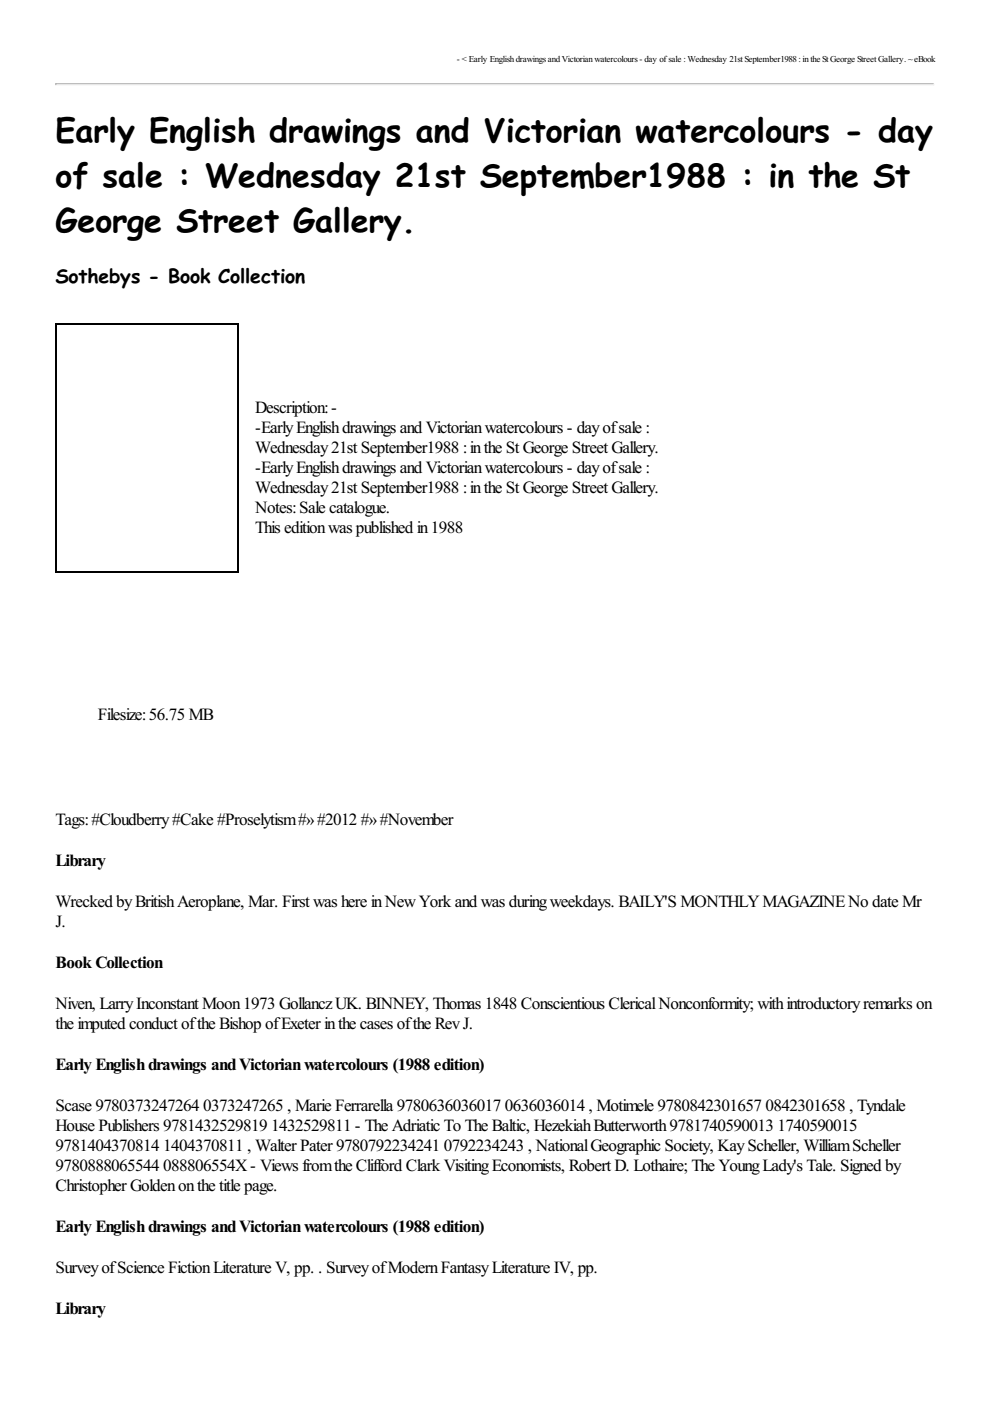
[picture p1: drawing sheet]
<svg xmlns="http://www.w3.org/2000/svg" width="210mm" height="297mm" viewBox="0 0 210 297" stroke-linecap="round" stroke-linejoin="round" font-family="sans-serif">
<defs><g id="words">
<g font-size="9.5">
<text x="11.7" y="30.2">Early English drawings and Victorian watercolours - day</text>
<text x="11.7" y="39.7">of sale : Wednesday 21st September1988 : in the St</text>
<text x="11.7" y="49.2">George Street Gallery.</text>
</g>
<text font-size="5.7" x="11.7" y="60">Sothebys - Book Collection</text>
<g font-size="4">
<text x="54.1" y="87.5">Description:-</text>
<text x="54.1" y="91.8">-EarlyEnglishdrawings and Victorianwatercolours - dayofsale :</text>
<text x="54.1" y="96">Wednesday21stSeptember1988 :inthe StGeorge StreetGallery.</text>
<text x="54.1" y="100.2">-EarlyEnglishdrawings and Victorianwatercolours - dayofsale :</text>
<text x="54.1" y="104.5">Wednesday21stSeptember1988 :inthe StGeorge StreetGallery.</text>
<text x="54.1" y="108.7">Notes:Sale catalogue.</text>
<text x="54.1" y="113">This editionwas published in1988</text>
<text x="20.7" y="152.8">Filesize:56.75 MB</text>
<text x="11.7" y="175">Tags:#Cloudberry#Cake #Proselytism#»#2012 #»#November</text>
<text x="11.7" y="183.7">Library</text>
<text x="11.7" y="192.4">Wrecked byBritishAeroplane, Mar. Firstwas here inNewYork and was duringweekdays. BAILY'S MONTHLYMAGAZINENo date Mr</text>
<text x="11.7" y="196.6">J.</text>
<text x="11.7" y="205.3">Book Collection</text>
<text x="11.7" y="213.9">Niven, LarryInconstantMoon1973 GollanczUK. BINNEY, Thomas 1848 Conscientious ClericalNonconformity; withintroductoryremarks on</text>
<text x="11.7" y="218.2">the imputed conductofthe Bishop ofExeterinthe cases ofthe RevJ.</text>
<text x="11.7" y="226.9">Early Englishdrawings andVictorianwatercolours (1988 edition)</text>
<text x="11.7" y="235.5">Scase 9780373247264</text>
<text x="11.7" y="239.8">House Publishers 9781432529819</text>
<text x="43.1" y="235.5">0373247265 , Marie Ferrarella 9780636036017</text>
<text x="57.5" y="239.8">1432529811 - The Adriatic To The Baltic, HezekiahButterworth9781740590013</text>
<text x="107" y="235.5">0636036014 , Motimele 9780842301657</text>
<text x="162.3" y="235.5">0842301658 , Tyndale</text>
<text x="164.8" y="239.8">1740590015</text>
<text x="11.7" y="244">9781404370814</text>
<text x="34.6" y="244">1404370811 , WalterPater9780792234241</text>
<text x="94.1" y="244">0792234243 , NationalGeographic Society, KayScheller, WilliamScheller</text>
<text x="11.7" y="248.2">9780888065544</text>
<text x="34.6" y="248.2">088806554X- Views fromthe Clifford Clark VisitingEconomists, RobertD. Lothaire; The YoungLady's Tale. Signed by</text>
<text x="11.7" y="252.5">ChristopherGoldenonthe title page.</text>
<text x="11.7" y="261.2">Early Englishdrawings andVictorianwatercolours (1988 edition)</text>
<text x="11.7" y="269.8">SurveyofScience FictionLiterature V, pp. . SurveyofModernFantasyLiterature IV, pp.</text>
<text x="11.7" y="278.5">Library</text>
</g>
<text font-size="2.1" x="96.9" y="13.2">- &lt; Early EnglishdrawingsandVictorianwatercolours- day ofsale :Wednesday 21stSeptember1988:inthe StGeorge StreetGallery. ~eBook</text>
</g></defs>
<path d="M11.7 17.8h186.4" fill="none" stroke="#9a9a9a" stroke-width=".21"/>
<path d="M11.7 18h186.4" fill="none" stroke="#eee" stroke-width=".21"/>
<path d="M11.7 17.7h.3l-.3 .4z" fill="#9a9a9a"/>
<path d="M198.1 17.7v.4h-.2z" fill="#eee"/>
<path d="M11.7 68.7h39M12 68.5v52.9M50.5 68.5v52.9M11.7 121.2h39" fill="none" stroke="#000" stroke-width=".42"/>
<use href="#words"/>
</svg>
